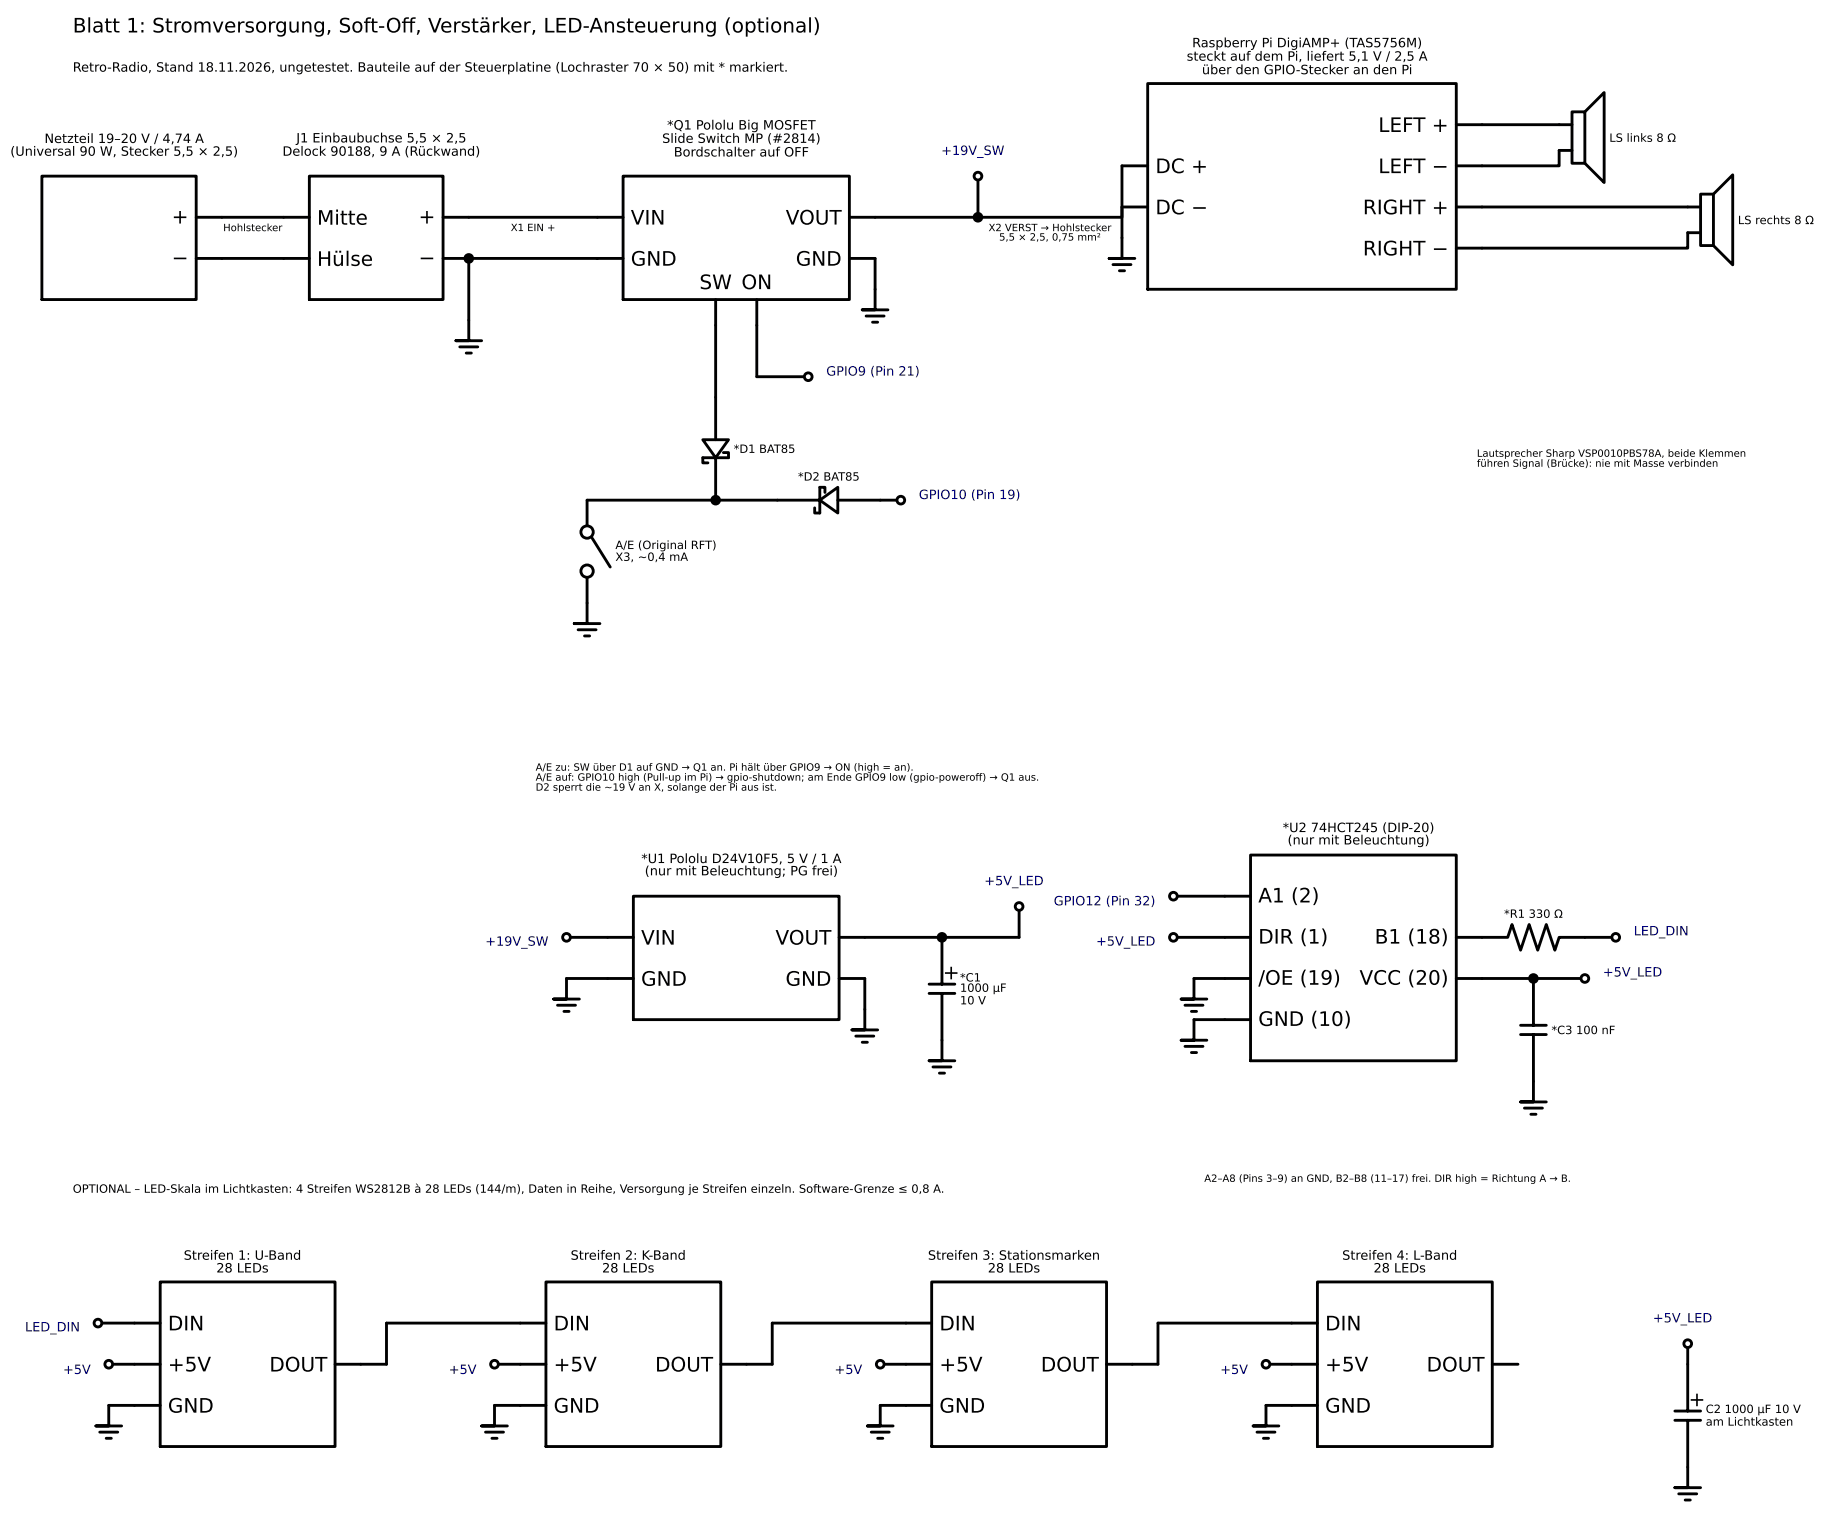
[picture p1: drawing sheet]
<svg xmlns="http://www.w3.org/2000/svg" width="451mm" height="375mm" viewBox="0 0 451 375" stroke-linecap="round" stroke-linejoin="round" font-family="sans-serif">
<defs><g id="words">
<g font-size="4.9">
<text x="18" y="8">Blatt 1: Stromversorgung, Soft-Of, Verstärker, LED-Ansteuerung (optional)</text>
<text x="99.1" y="8">f</text>
<text x="340.3" y="32.6">LEFT +</text>
<text x="285.3" y="42.7">DC +</text>
<text x="340.3" y="42.8">LEFT −</text>
<text x="285.3" y="52.9">DC −</text>
<text x="336.5" y="52.9">RIGHT +</text>
<text x="42.4" y="55.2">+</text>
<text x="78.3" y="55.5">Mitte</text>
<text x="103.4" y="55.2">+</text>
<text x="155.8" y="55.5">VIN</text>
<text x="194" y="55.4">VOUT</text>
<text x="42.4" y="65.4">−</text>
<text x="78.3" y="65.7">Hülse</text>
<text x="103.4" y="65.4">−</text>
<text x="155.8" y="65.6">GND</text>
<text x="196.5" y="65.6">GND</text>
<text x="336.5" y="63.1">RIGHT −</text>
<text x="172.7" y="71.4">SW ON</text>
<text x="310.7" y="222.8">A1 (2)</text>
<text x="158.3" y="233.3">VIN</text>
<text x="191.5" y="233.2">VOUT</text>
<text x="310.7" y="233">DIR (1)</text>
<text x="339.4" y="233">B1 (18)</text>
<text x="158.3" y="243.4">GND</text>
<text x="194" y="243.4">GND</text>
<text x="232.8" y="241.8">+</text>
<text x="310.7" y="243.2">/OE (19)</text>
<text x="335.7" y="243.2">VCC (20)</text>
<text x="310.7" y="253.3">GND (10)</text>
<text x="41.5" y="328.5">DIN</text>
<text x="136.7" y="328.5">DIN</text>
<text x="232" y="328.5">DIN</text>
<text x="327.2" y="328.5">DIN</text>
<text x="41.5" y="338.6">+5V</text>
<text x="66.5" y="338.7">DOUT</text>
<text x="136.7" y="338.6">+5V</text>
<text x="161.8" y="338.7">DOUT</text>
<text x="232" y="338.6">+5V</text>
<text x="257" y="338.7">DOUT</text>
<text x="327.2" y="338.6">+5V</text>
<text x="352.3" y="338.7">DOUT</text>
<text x="417" y="347.2">+</text>
<text x="41.5" y="348.8">GND</text>
<text x="136.7" y="348.8">GND</text>
<text x="232" y="348.8">GND</text>
<text x="327.2" y="348.8">GND</text>
</g>
<g font-size="3.2">
<text x="294.4" y="11.7">Raspberry Pi DigiAMP+ (TAS5756M)</text>
<text x="18" y="17.7">Retro-Radio, Stand 18.11.2026, ungetestet. Bauteile auf der Steuerplatine (Lochraster 70 × 50) mit * markiert.</text>
<text x="293" y="15">steckt auf dem Pi, liefert 5,1 V / 2,5 A</text>
<text x="296.8" y="18.3">über den GPIO-Stecker an den Pi</text>
<text x="11" y="35.3">Netzteil 19–20 V / 4,74 A</text>
<text x="73.2" y="35.2">J1 Einbaubuchse 5,5 × 2,5</text>
<text x="163.5" y="35.3">Slide Switch MP (#2814)</text>
<text x="164.7" y="32">*Q1 Pololu Big MOSFET</text>
<text x="2.5" y="38.5">(Universal 90 W, Stecker 5,5 × 2,5)</text>
<text x="69.7" y="38.5">Delock 90188, 9 A (Rückwand)</text>
<text x="166.4" y="38.6">Bordschalter auf OFF</text>
<text x="316.7" y="205.5">*U2 74HCT245 (DIP-20)</text>
<text x="317.9" y="208.5">(nur mit Beleuchtung)</text>
<text x="158.3" y="213.1">*U1 Pololu D24V10F5, 5 V / 1 A</text>
<text x="159.2" y="216.1">(nur mit Beleuchtung; PG frei)</text>
<text x="45.4" y="311.1">Streifen 1: U-Band</text>
<text x="140.9" y="311.1">Streifen 2: K-Band</text>
<text x="229.1" y="311.1">Streifen 3: Stationsmarken</text>
<text x="331.4" y="311.1">Streifen 4: L-Band</text>
<text x="53.4" y="314.2">28 LEDs</text>
<text x="148.7" y="314.2">28 LEDs</text>
<text x="243.9" y="314.2">28 LEDs</text>
<text x="339.2" y="314.2">28 LEDs</text>
</g>
<g font-size="3.2" fill="#000080">
<text x="232.4" y="38.3">+19V_SW</text>
<text x="204" y="92.7">GPIO9 (Pin 21)</text>
<text x="226.9" y="123.2">GPIO10 (Pin 19)</text>
<text x="243" y="218.6">+5V_LED</text>
<text x="260.2" y="223.6">GPIO12 (Pin 32)</text>
<text x="119.8" y="233.5">+19V_SW</text>
<text x="270.6" y="233.5">+5V_LED</text>
<text x="403.4" y="231">LED_DIN</text>
<text x="395.8" y="241.1">+5V_LED</text>
<text x="6.2" y="328.8">LED_DIN</text>
<text x="408.1" y="326.5">+5V_LED</text>
<text x="15.6" y="339.3">+5V</text>
<text x="110.8" y="339.3">+5V</text>
<text x="206.1" y="339.3">+5V</text>
<text x="301.3" y="339.3">+5V</text>
</g>
<g font-size="2.8">
<text x="397.4" y="35">LS links 8 Ω</text>
<text x="429.1" y="55.3">LS rechts 8 Ω</text>
<text x="181.2" y="111.8">*D1 BAT85</text>
<text x="197" y="118.7">*D2 BAT85</text>
<text x="152" y="135.6">A/E (Original RFT)</text>
<text x="152" y="138.5">X3, ~0,4 mA</text>
<text x="371.4" y="226.6">*R1 330 Ω</text>
<text x="237" y="242.4">*C1</text>
<text x="237" y="244.9">1000 µF</text>
<text x="237" y="248">10 V</text>
<text x="383.1" y="255.3">*C3 100 nF</text>
<text x="18" y="294.5">OPTIONAL – LED-Skala im Lichtkasten: 4 Streifen WS2812B à 28 LEDs (144/m), Daten in Reihe, Versorgung je Streifen einzeln. Software-Grenze ≤ 0,8 A.</text>
<text x="421.2" y="348.9">C2 1000 µF 10 V</text>
<text x="421.2" y="352">am Lichtkasten</text>
</g>
<g font-size="2.5">
<text x="55.1" y="57.1">Hohlstecker</text>
<text x="126.1" y="57.1">X1 EIN +</text>
<text x="244.1" y="57.1">X2 VERST → Hohlstecker</text>
<text x="246.7" y="59.4">5,5 × 2,5, 0,75 mm²</text>
<text x="364.7" y="112.8">Lautsprecher Sharp VSP0010PBS78A, beide Klemmen</text>
<text x="364.7" y="115.3">führen Signal (Brücke): nie mit Masse verbinden</text>
<text x="132.3" y="190.3">A/E zu: SW über D1 auf GND → Q1 an. Pi hält über GPIO9 → ON (high = an).</text>
<text x="132.3" y="192.8">A/E auf: GPIO10 high (Pull-up im Pi) → gpio-shutdown; am Ende GPIO9 low (gpio-powerof) → Q1 aus.</text>
<text x="132.3" y="195.2">D2 sperrt die ~19 V an X, solange der Pi aus ist.</text>
<text x="240.8" y="192.8">f</text>
<text x="297.4" y="291.8">A2–A8 (Pins 3–9) an GND, B2–B8 (11–17) frei. DIR high = Richtung A → B.</text>
</g>
</g></defs>
<g fill="none" stroke="#000" stroke-width=".71">
<path d="M283.4 20.6h76.2v50.8h-76.2zM359.6 30.8h28.6M388.2 27.6h3.1v12.7h-3.1zM388.2 37.1h-3.2v3.9h-25.4M391.3 27.6l4.8-4.7v22.2l-4.8-4.8M10.3 43.5h38.1v30.5h-38.1zM48.4 53.7h28M76.4 43.5h33v30.5h-33zM109.4 53.7h44.5M153.9 43.5h55.8v30.5h-55.8zM209.7 53.7h31.8M241.5 43.5v10.2"/>
<path d="M283.4 41h-6.4v12.7h-35.5M283.4 51.1h-6.4v12.7h-3.1h6.3M359.6 51.1h60.3M419.9 47.9h3.2v12.7h-3.2zM419.9 57.5h-3.2v3.8h-57.1M423.1 47.9l4.8-4.7v22.2l-4.8-4.8M48.4 63.8h28M109.4 63.8h44.5M115.8 63.8v20.3h-3.2h6.3M147.4 63.8h.1M176.7 74v34.6M186.9 74v19h12.7"/>
<path d="M209.7 63.8h6.4v12.7h-3.2h6.4M213.9 78h4.4M215.5 79.6h1.2M274.8 65.3h4.5M276.4 66.9h1.3M113.5 85.7h4.5M115.1 87.2h1.3M173.5 108.6h6.4l-3.2 4.4zM176.7 113v10.5M178.6 111.8h1.3v1.2h-6.4v1.3h1.3M146.2 132.9l4.5 7.1M176.7 123.5h-31.7v6.4"/>
<path d="M176.7 123.5h25.7M202.4 123.5l4.5-3.2v6.4zM203.7 121.6v-1.3h-1.3v6.4h-1.2v-1.3M206.9 123.5h15.5M142.7 155.5h4.5M144.3 157h1.3M145 142.6v11.4h-3.2h6.3M308.8 211.1h50.8v50.8h-50.8zM139.9 231.5h16.5M156.4 221.3h50.8v30.5h-50.8zM207.2 231.5h25.4M232.6 231.5v11.5"/>
<path d="M251.6 223.8v7.7h-19M289.7 221.3h19.1M289.7 231.5h19.1M359.6 231.5h12.7l1.1-3.2 2.1 6.3 2.1-6.3 2.1 6.3 2.1-6.3 2.1 6.3 1.1-3.1h14M137.7 248.2h4.4M139.3 249.7h1.2M156.4 241.6h-16.5v5.1h-3.2h6.4M207.2 241.6h6.3v12.7h-3.1h6.3M211.3 255.8h4.5M212.9 257.4h1.3M229.4 243h6.4M229.4 245.3h6.4"/>
<path d="M232.6 245.3v16.6h-3.2h6.4M292.6 248.2h4.4M292.6 258.4h4.4M294.2 249.7h1.3M294.2 259.9h1.3M308.8 241.6h-14v5.1h-3.1h6.3M308.8 251.8h-14v5.1h-3.1h6.3M359.6 241.6h19M375.5 253.2h6.3M375.5 255.5h6.3M378.6 255.5v16.6h-3.1h6.3M378.6 241.6h12.7"/>
<path d="M378.6 241.6v11.6M230.4 263.5h4.4M232 265h1.2M376.4 273.6h4.5M378 275.1h1.3M39.6 316.5h43.1v40.7h-43.1zM134.8 316.5h43.2v40.7h-43.2zM230.1 316.5h43.1v40.7h-43.1zM325.3 316.5h43.2v40.7h-43.2zM24.2 326.7h15.4M26.9 336.9h12.7M122.1 336.9h12.7"/>
<path d="M134.8 326.7h-39.4v10.2h-12.7M217.4 336.9h12.7M230.1 326.7h-39.4v10.2h-12.7M312.6 336.9h12.7M325.3 326.7h-39.4v10.2h-12.7M368.5 336.9h6.3M416.7 331.8v16.6M24.6 353.6h4.5M26.2 355.1h1.3M39.6 347h-12.7v5.1h-3.2h6.3M119.9 353.6h4.4M121.5 355.1h1.2"/>
<path d="M134.8 347h-12.7v5.1h-3.2h6.4M215.1 353.6h4.5M216.7 355.1h1.3M230.1 347h-12.7v5.1h-3.2h6.3M310.4 353.6h4.4M312 355.1h1.2M325.3 347h-12.7v5.1h-3.2h6.4M413.6 348.4h6.3M413.6 350.7h6.3M416.7 350.7v16.6h-3.1h6.3M414.5 368.9h4.5M416.1 370.4h1.3"/>
</g>
<g fill="#fff" stroke="#000" stroke-width=".71" stroke-linecap="butt">
<circle cx="145" cy="131.4" r="1.52"/>
<circle cx="145" cy="141" r="1.52"/>
</g>
<g fill="#000" stroke="#000" stroke-width=".71" stroke-linecap="butt">
<circle cx="241.5" cy="53.7" r=".95"/>
<circle cx="115.8" cy="63.8" r=".95"/>
</g>
<circle cx="241.5" cy="43.5" r=".95" fill="#fff" stroke="#000" stroke-width=".71" stroke-linecap="butt"/>
<circle cx="176.7" cy="123.5" r=".95" fill="#000" stroke="#000" stroke-width=".71" stroke-linecap="butt"/>
<g fill="#fff" stroke="#000" stroke-width=".71" stroke-linecap="butt">
<circle cx="222.4" cy="123.5" r=".95"/>
<circle cx="199.6" cy="93" r=".95"/>
<circle cx="139.9" cy="231.5" r=".95"/>
</g>
<circle cx="232.6" cy="231.5" r=".95" fill="#000" stroke="#000" stroke-width=".71" stroke-linecap="butt"/>
<g fill="#fff" stroke="#000" stroke-width=".71" stroke-linecap="butt">
<circle cx="251.6" cy="223.8" r=".95"/>
<circle cx="289.7" cy="221.3" r=".95"/>
<circle cx="289.7" cy="231.5" r=".95"/>
</g>
<circle cx="378.6" cy="241.6" r=".95" fill="#000" stroke="#000" stroke-width=".71" stroke-linecap="butt"/>
<g fill="#fff" stroke="#000" stroke-width=".71" stroke-linecap="butt">
<circle cx="391.3" cy="241.6" r=".95"/>
<circle cx="399" cy="231.5" r=".95"/>
<circle cx="24.2" cy="326.7" r=".95"/>
<circle cx="26.9" cy="336.9" r=".95"/>
<circle cx="122.1" cy="336.9" r=".95"/>
<circle cx="217.4" cy="336.9" r=".95"/>
<circle cx="312.6" cy="336.9" r=".95"/>
<circle cx="416.7" cy="331.8" r=".95"/>
</g>
<use href="#words"/>
</svg>
